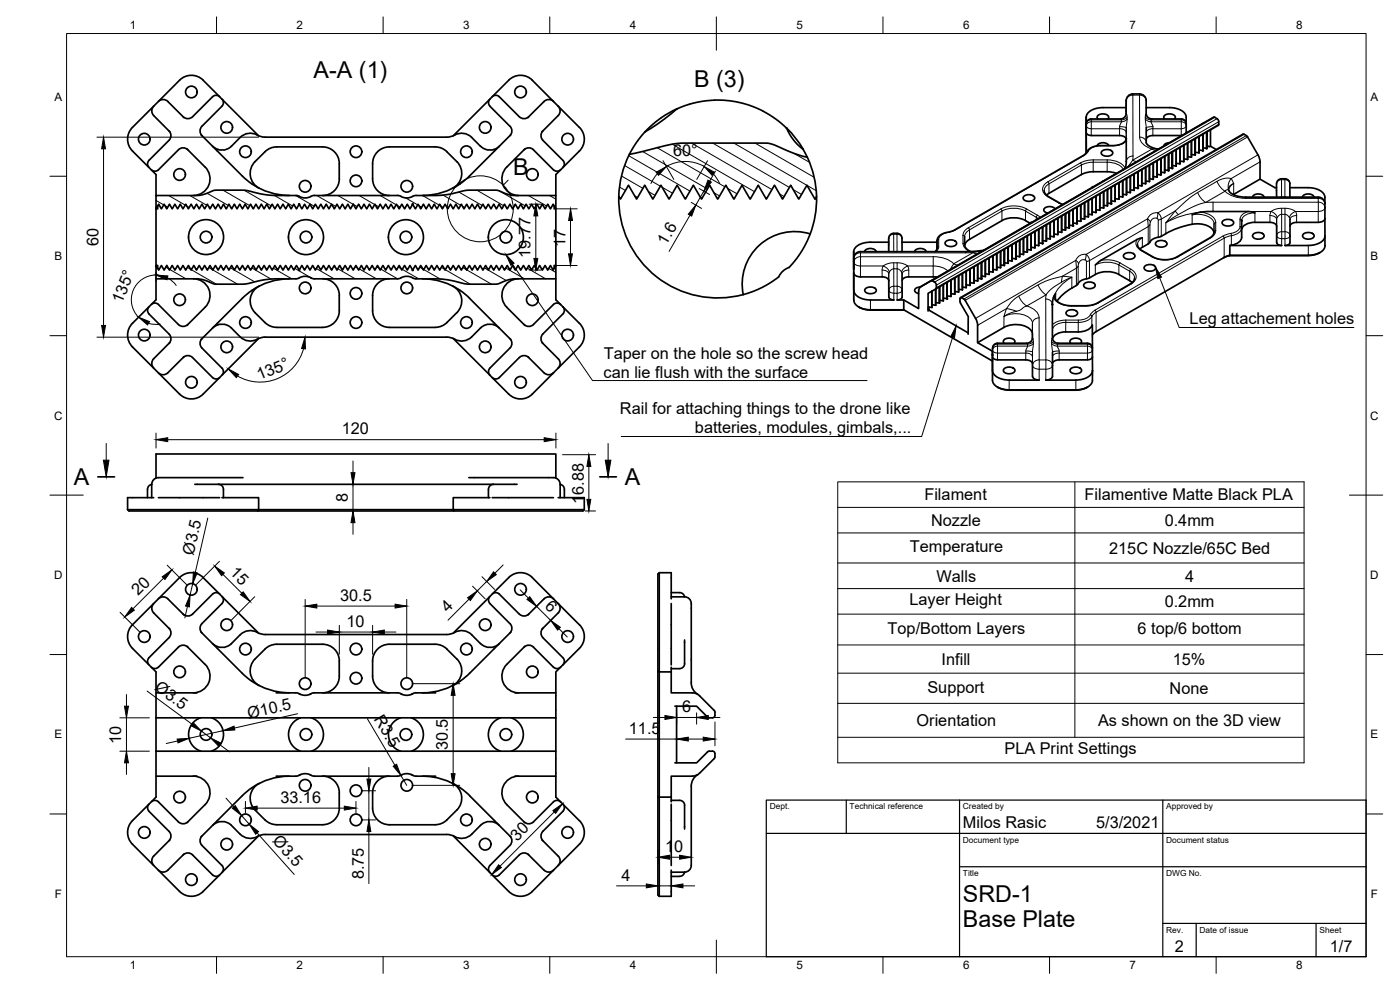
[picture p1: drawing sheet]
<svg xmlns="http://www.w3.org/2000/svg" width="420mm" height="297mm" viewBox="0 0 420 297" stroke-linecap="round" stroke-linejoin="round" font-family="sans-serif">
<defs><g id="words">
<g font-size="7">
<text x="94.1" y="23.3">A-A (1)</text>
<text x="208.3" y="26">B (3)</text>
<text x="154" y="52.5">B</text>
<text x="22.2" y="145.6">A</text>
<text x="187.5" y="145.6">A</text>
<text x="289" y="270.6">SRD-1</text>
<text x="289" y="278.1">Base Plate</text>
</g>
<g font-size="4.9">
<text x="202" y="46.9">60°</text>
<text x="29.5" y="73.9" transform="rotate(-90 29.5 73.9)">60</text>
<text x="159.3" y="77.4" transform="rotate(-90 159.3 77.4)">19.77</text>
<text x="169.7" y="74" transform="rotate(-90 169.7 74)">17</text>
<text x="199.9" y="73.8" transform="rotate(-60 199.9 73.8)">1.6</text>
<text x="36.6" y="91.3" transform="rotate(-68 36.6 91.3)">135°</text>
<text x="357" y="97.2">Leg attachement holes</text>
<text x="181.2" y="107.6">Taper on the hole so the screw head</text>
<text x="181.1" y="113.5">can lie flush with the surface</text>
<text x="77.9" y="114.2" transform="rotate(-22 77.9 114.2)">135°</text>
<text x="186.1" y="124.1">Rail for attaching things to the drone like</text>
<text x="102.6" y="130.4">120</text>
<text x="208.6" y="129.9">batteries, modules, gimbals,...</text>
<text x="104.4" y="150.7" transform="rotate(-90 104.4 150.7)">8</text>
<text x="175.2" y="151.2" transform="rotate(-90 175.2 151.2)">16.88</text>
<text x="277.4" y="150.1">Filament</text>
<text x="325.5" y="150.1">Filamentive Matte Black PLA</text>
<text x="279.4" y="157.8">Nozzle</text>
<text x="349.5" y="157.8">0.4mm</text>
<text x="58.1" y="166.7" transform="rotate(-77 58.1 166.7)">Ø3.5</text>
<text x="273" y="165.7">Temperature</text>
<text x="332.9" y="166.2">215C Nozzle/65C Bed</text>
<text x="68.8" y="172" transform="rotate(45 68.8 172)">15</text>
<text x="41.5" y="178.8" transform="rotate(-45 41.5 178.8)">20</text>
<text x="281.1" y="174.5">Walls</text>
<text x="355.7" y="174.5">4</text>
<text x="102.1" y="180.3">30.5</text>
<text x="134.4" y="184" transform="rotate(-45 134.4 184)">4</text>
<text x="163.3" y="182" transform="rotate(45 163.3 182)">6</text>
<text x="273" y="181.7">Layer Height</text>
<text x="349.5" y="182.1">0.2mm</text>
<text x="103.9" y="188.1">10</text>
<text x="266.4" y="190.1">Top/Bottom Layers</text>
<text x="341.4" y="190.2">6 top/6 bottom</text>
<text x="282.6" y="199.5">Infill</text>
<text x="352" y="199.5">15%</text>
<text x="46.2" y="206.8" transform="rotate(36 46.2 206.8)">Ø3.5</text>
<text x="278.3" y="207.8">Support</text>
<text x="351" y="208.2">None</text>
<text x="74.7" y="215.8" transform="rotate(-13 74.7 215.8)">Ø10.5</text>
<text x="112.1" y="215.8" transform="rotate(59 112.1 215.8)">R3.5</text>
<text x="204.7" y="213.7">6</text>
<text x="188.7" y="220.2">11.5</text>
<text x="275.1" y="217.9">Orientation</text>
<text x="329.5" y="217.9">As shown on the 3D view</text>
<text x="36.4" y="223.3" transform="rotate(-90 36.4 223.3)">10</text>
<text x="134.4" y="225.1" transform="rotate(-90 134.4 225.1)">30.5</text>
<text x="301.5" y="226.3">PLA Print Settings</text>
<text x="84.1" y="240.9">33.16</text>
<text x="289" y="248.5">Milos Rasic</text>
<text x="329" y="248.5">5/3/2021</text>
<text x="81.6" y="252.4" transform="rotate(48 81.6 252.4)">Ø3.5</text>
<text x="155.2" y="252.6" transform="rotate(-45 155.2 252.6)">30</text>
<text x="199.6" y="255.6">10</text>
<text x="109.2" y="263.8" transform="rotate(-90 109.2 263.8)">8.75</text>
<text x="186.5" y="264.3">4</text>
<text x="352.6" y="285.7">2</text>
<text x="399.1" y="285.7">1/7</text>
</g>
<g font-size="3.5">
<text x="39" y="8.8">1</text>
<text x="89" y="8.8">2</text>
<text x="139" y="8.8">3</text>
<text x="189" y="8.8">4</text>
<text x="239" y="8.8">5</text>
<text x="289" y="8.8">6</text>
<text x="339" y="8.8">7</text>
<text x="389" y="8.8">8</text>
<text x="16.3" y="30.2">A</text>
<text x="411.3" y="30.2">A</text>
<text x="16.3" y="78">B</text>
<text x="411.3" y="78">B</text>
<text x="16.2" y="125.9">C</text>
<text x="411.2" y="125.9">C</text>
<text x="16.2" y="173.7">D</text>
<text x="411.2" y="173.7">D</text>
<text x="16.3" y="221.6">E</text>
<text x="411.3" y="221.6">E</text>
<text x="16.4" y="269.4">F</text>
<text x="411.4" y="269.4">F</text>
<text x="39" y="290.8">1</text>
<text x="89" y="290.8">2</text>
<text x="139" y="290.8">3</text>
<text x="189" y="290.8">4</text>
<text x="239" y="290.8">5</text>
<text x="289" y="290.8">6</text>
<text x="339" y="290.8">7</text>
<text x="389" y="290.8">8</text>
</g>
<g font-size="2.5">
<text x="231" y="242.9">Dept.</text>
<text x="255" y="242.9">Technical reference</text>
<text x="289" y="242.9">Created by</text>
<text x="350" y="242.9">Approved by</text>
<text x="289" y="252.8">Document type</text>
<text x="350" y="252.8">Document status</text>
<text x="289" y="262.9">Title</text>
<text x="350" y="262.9">DWG No.</text>
<text x="350" y="279.9">Rev.</text>
<text x="360" y="279.9">Date of issue</text>
<text x="396" y="279.9">Sheet</text>
</g>
</g></defs>
<!-- layer: Visible -->
<g fill="none" stroke="#000" stroke-width=".51">
<path d="M39.8 38.2a5 5 0 0 0 0 7.1l7 7.1v6.3M46.1 31.9a2 2 0 0 0 0 2.8l4.8 4.8M47.5 30.4a2 2 0 0 1 2.9 0l4.8 4.9M50.7 39.3a2 2 0 0 1 0 2.8l-6 6a1.5 1.5 0 0 0 0 2.1M61 24.1l16.6 16.7M61 24.1a5 5 0 0 0-7.1 0l-14.1 14.1M65.9 29a1.5 1.5 0 0 0-2.1 0l-6 6a2 2 0 0 1-2.8 0M66.6 31.9l-6 6a2 2 0 0 0 0 2.8M66.6 29.7a1.49 1.49 0 0 1 0 2.1M147 31.9l6 6M147 29.7a1.49 1.49 0 0 0 0 2.1M147.7 29a1.48 1.48 0 0 1 2.1 0l6.1 6a2 2 0 0 0 2.8 0"/>
<path d="M153 37.9a2 2 0 0 1 0 2.8M162.9 39.3a2 2 0 0 0 0 2.8M166.1 30.4l-6.3-6.3a5 5 0 0 0-7.1 0l-16.7 16.7M166.1 30.4l7.8 7.8M166.1 30.4a2 2 0 0 0-2.8 0l-4.9 4.9M167.5 31.9a2 2 0 0 1 0 2.8l-4.8 4.8M173.9 38.2a5 5 0 0 1 0 7.1l-7.1 7.1v6.3M203.1 32.7l-2.7 1.4-2.6 1.7-3.4 2.9-3.3 3.9-2.2 3.7 11.8-2.8 3.6-.5 25.7-.1 2 .5 6.1 2.5 4.2 1.3M214.4 30.1l-5.3 .6-2.7 .7-3.2 1.3a60.8 60.8 0 0 1-9.7 6.9M214.4 30a29.7 29.7 0 0 1 14.6 3.3M228.9 33.3l4 2.5 3.1 2.6a17.4 17.4 0 0 0 5 6.4l1.3 2.4M236.1 38.4l2.4 2.7 2.5 3.7"/>
<path d="M326 35.2v10.7M326 35.2v4M326 39.8l.3 .5 1.2 .4h8.5a1.98 1.98 0 0 1 2 1M327.5 35.7a1.49 1.49 0 0 0-1.5 1.5M329.5 35.7a.88 .88 0 0 1-.1-1 .88 .88 0 0 1 .9-.4 1.62 1.62 0 0 1 2.4 1.1l-.2 .3M331 32.3h7M331 32.3a5.3 5.3 0 0 0-4.9 2.3l-.1 .6M338 34.3v-4.1a2 2 0 0 1 2-2 3.6 3.6 0 0 1 3.4 .6l.5 .8 .1 4.7 .8 1.1 .9 .3h8.8M338 34.1l-.5 1-1 .6h-9M344 32.3h7a5.3 5.3 0 0 1 4.9 2.3l.1 2.4M344 38.4l.1 4.7 1.6 1.1 2 .5M349.5 35.7a.88 .88 0 0 1-.1-1 .88 .88 0 0 1 .9-.4 1.62 1.62 0 0 1 2.4 1.1l-.2 .3"/>
<path d="M354.5 35.7a1.63 1.63 0 0 1 1.5 2.1v2M356 37.8h.1M356 39.8h.1M362.1 39.6v4.9l.1-4.9M363.3 39v4.9M365.2 35.6l-1-.4-87.9 50.8-.6 .9v5.7l-4.5-2.6M365.2 35.6l.6 .9M365.8 36.5l-.2 1.1-84.7 49.1M56.1 44.7l5.5 5.4M56.4 44.9a2 2 0 0 0-2.9 0l-6 6.1a1.5 1.5 0 0 1-2.1-.1M60.4 40.5l12.3 12.3a20.1 20.1 0 0 0 14.2 5.8M61.6 50.1a5 5 0 0 1 1.1 5.5 5 5 0 0 1-4.7 3.1"/>
<path d="M63.8 43.9a4 4 0 0 0 5.6 0l2.7-2.7a4.7 4.7 0 0 1 6-.3l1.5 .3h54.4l1.5-.3a4.7 4.7 0 0 1 6 .3 8.2 8.2 0 0 0 4.8 3.8 4 4 0 0 0 3.6-1.1M88.8 58.7l-7.8-.1-8.1-1.5h-8.4l-3.2 1.2-2 .4h-12.5v4l.8-1.4 .8 1.4 .9-1.4 .7 1.4 .9-1.4 .8 1.4 .8-1.4 .8 1.4 .8-1.4 .8 1.4 .8-1.4 .8 1.4 .9-1.4 .8 1.4 .8-1.4 .8 1.4 .8-1.4 .8 1.4 .8-1.4 .8 1.4 .8-1.4 .8 1.4 .9-1.4 .8 1.4 .8-1.4 .8 1.4 .8-1.4 .8 1.4 .8-1.4 .8 1.4 .8-1.4 .8 1.4 .9-1.4 .8 1.4 .8-1.4 .8 1.4 .8-1.4 .8 1.4 .8-1.4 .8 1.4 .9-1.4 .8 1.4 .8-1.4 .8 1.4 .8-1.4 .8 1.4 .8-1.4 .8 1.4 .9-1.4 .8 1.4 .8-1.4 .8 1.4 .8-1.4 .8 1.4 .8-1.4 .8 1.4 .8-1.4 .8 1.4 .8-1.4 .9 1.4 .8-1.4 .8 1.4 .8-1.4 .8 1.4 .8-1.4 .8 1.4 .8-1.4 .8 1.4 .9-1.4 .8 1.4 .8-1.4 .8 1.4 .8-1.4 .8 1.4 .8-1.4 .8 1.4 .8-1.4 .8 1.4 .9-1.4 .8 1.4 .8-1.4 .8 1.4 .8-1.4 .8 1.4 .8-1.4 .8 1.4 .8-1.4 .9 1.4 .8-1.4 .8 1.4 .8-1.4 .8 1.4 .8-1.4 .8 1.4 .8-1.4 .9 1.4 .8-1.4 .8 1.4 .8-1.4 .8 1.4 .8-1.4 .8 1.4 .8-1.4 .8 1.4 .9-1.4 .8 1.4 .8-1.4 .8 1.4 .8-1.4 .8 1.4 .8-1.4 .8 1.4 .9-1.4 .7 1.4 .9-1.4 .8 1.4 .8-1.4 .8 1.4 .8-1.4 .8 1.4 .8-1.4 .8 1.4 .9-1.4 .7 1.4 .9-1.4 .8 1.4 .8-1.4 .8 1.4 .8-1.4 .8 1.4 .8-1.4 .8 1.4 .9-1.4 .7 1.4 .9-1.4 .8 1.4 .8-1.4 .8 1.4 .8-1.4 .8 1.4 .8-1.4 .8 1.4 .9-1.4 .8 1.4 .8-1.4 .8 1.4 .8-1.4 .8 1.4v-4h-12.5l-2.3-.5-2.8-1.1h-8.5l-7.9 1.5-8.5 .1a4.3 4.3 0 0 1-4.7 0h-25.3M94.4 58.6l-.3 .1a4.6 4.6 0 0 1-5 0l-.3-.1M96.8 44.1l-14.9 .1-2 1-3.4 3.3a5 5 0 0 0 1.3 8M96.8 44.1a5 5 0 0 1 5 5v4.6a5 5 0 0 1-5 5M135.8 56.5a5 5 0 0 0 1.3-8l-3.4-3.3-2-1-14.9-.1a5 5 0 0 0-5 5v4.6a5 5 0 0 0 5 5M153.3 40.5l-12.4 12.3a19.8 19.8 0 0 1-14.1 5.9M157.3 44.9a2 2 0 0 1 2.8 0l6 6.1a1.53 1.53 0 0 0 2.1-.1M157.5 44.7l-5.4 5.4a5 5 0 0 0-1.1 5.5 5 5 0 0 0 4.6 3.1M162.9 42.1l6 6a1.49 1.49 0 0 1 0 2.1M185.7 58.9l.5 .8 2.4-4.1 2.5 4.1 2.4-4.1 2.5 4.1 2.4-4.1 2.4 4.1 2.4-4.1 2.5 4.1 2.4-4.1 2.5 4.1 2.4-4.1 2.4 4.1 2.4-4.1 2.5 4.1 2.4-4.1 2.5 4.1 2.4-4.1 2.4 4.1 2.4-4.1 2.5 4.1 2.4-4.1 2.5 4.1 2.4-4.1 2.4 4.1 .4-.7M185.7 58.9a29.7 29.7 0 0 0 37.4 29.5"/>
<path d="M188.9 46.3a29.7 29.7 0 0 0-3.2 12.6M242.3 47.2a29.7 29.7 0 0 1 .9 23M307.2 59a2.28 2.28 0 0 1 3.3 .3 1.5 1.5 0 0 1-2 1.1 1.05 1.05 0 0 1-1.1-.3 1.05 1.05 0 0 1-.2-1.1zM313.4 57.2l.1 .6 .7 .9 4.8 2.6M327.8 59.5v4.9M328.9 58.9v4.9M328.9 58.9v4.8M330.1 58.2v4.9l-1.2-.2M330.7 45.4a2.28 2.28 0 0 1 3.2 .3 1.5 1.5 0 0 1-1.9 1.2 1.05 1.05 0 0 1-1.2-.3 1.05 1.05 0 0 1-.1-1.2zM331.2 57.5v4.9l-1.1-.1M332.4 56.9v4.9l-1.2-.2M332.7 43.7a2.16 2.16 0 0 0-3.4 0"/>
<path d="M333.5 56.2v4.9l-1.1-.2M334.6 55.5v4.9M334.7 55.5v4.9l-1.2-.1M335.1 52l-2.8-.5-4.9 .1-1.8 .3-11.5 6.6M335.8 54.9v4.9M335.8 54.9v4.9l-1.1-.2M336.9 54.2l.1 4.9-1.2-.2M338 48.5v-6.9l-.5 1-1.5 .8-1.7 .3h-4.7l-1.9 .5-1 .7-.7 1-.9 .7-38.8 22.5-3.9 1.3-.8 .7-.4 .8v2.7M338 48.5l-.4 2.1M338 48.4v.1M338.1 53.6v4.8l-1.1-.1M339.2 56.9l1.2 .2v-4.9v4.9"/>
<path d="M339.2 52.9v4.9l-1.1-.2M340.4 56.3l1.1 .2M341.5 51.6v4.9v-4.9M342.7 50.9v4.9M342.7 50.9v4.9l-1.2-.2M343.8 50.2v4.9M343.8 50.2v4.9l-1.1-.1M345 49.6v4.9l-1.2-.2M346 40.7h-.6a1.57 1.57 0 0 0-1.4 1M346.1 48.9v4.9l-1.1-.2M347.3 52.3l1.1 .2v-4.9v4.9M347.3 48.2v4.9l-1.2-.1"/>
<path d="M349.5 46.9v4.9l-1.1-.2M349.5 51l1.2 .1M349.5 46.9v4.9M350.7 50.3l1.1 .2M350.7 46.3v4.8v-4.8M351 42.8l-.6 .1a1.26 1.26 0 0 0-1.1 .9M351.8 45.6v4.9l.1-4.9M353 44.9v4.9l-1.2-.2M354.1 44.3v4.9l-1.1-.2M354.7 40.6l-8.7 .1M355.3 43.6v4.9l-1.2-.2M356.4 43v4.8"/>
<path d="M356.4 47l1.2 .2M356.4 42.9v4.9l-1.1-.1M357.6 46.3l1.1 .2M357.6 42.3v4.9M357.6 42.3l-.1 4.9M358.7 46.5v-4.9v4.9M358.7 45.7l1.2 .1M359.9 45.8v-4.8v4.9M359.9 45l1.1 .2M361 44.4l1.1 .1M361 40.3v4.9v-4.9M362.2 43.7l.7 .4 .4-.2 1.7 1"/>
<path d="M368.8 57.1l.4 .6 1 .7 2.9 .7h22.5a1.96 1.96 0 0 1 2 2v4.5M373 40.3l-84.8 49M373 40.3l1.1 .4M374 40.7l.4 .4M374.4 41.1l3.1 5.4 .5 1.2 .1 6M375.9 59.1a2.08 2.08 0 0 1 3.5 0M383.1 56.3h-.5l-4.5-2.6-8 4.7M387.1 55.1v4M387.1 55.1a2.1 2.1 0 0 0-1.6-1.6 2.1 2.1 0 0 0-2.1 .8l-.3 .8v4M387.1 56.3h5.5a5.3 5.3 0 0 1 4.9 2.3l.1 2.3M390.9 59.1a2.08 2.08 0 0 1 3.5 0M47.3 61.8v.9h-.5v17h.5v.8"/>
<path d="M166.3 61.8v.9h.5v17h-.5v.8M243.1 70.2l-2.1 4.4-2.7 4a7.6 7.6 0 0 1-3.1 2.5l-.5 .4a8.7 8.7 0 0 1-3.1 3.1l-3.9 2.1-4.6 1.7M243.2 70.2a15.8 15.8 0 0 0-20.1 18.2M256.2 75.6v14.5a3.4 3.4 0 0 0 3.1 2.6l2 .2h9.9M256.2 75.6v5.2M259.5 75.5a2.08 2.08 0 0 1 3.5 0M266.7 72.7h-5.5a5.3 5.3 0 0 0-4.9 2.3l-.1 .6M266.7 75.5v-4a2.05 2.05 0 0 1 2-1.6 2.05 2.05 0 0 1 2 1.6v4M270.7 72.7h10.5M274.5 75.5a2.08 2.08 0 0 1 3.5 0M281.2 74.5l-.6 1M283.8 72.5a2.28 2.28 0 0 1 3.3 .3 1.5 1.5 0 0 1-2 1.2 1.05 1.05 0 0 1-1.1-.3 1.05 1.05 0 0 1-.2-1.2z"/>
<path d="M289.5 71l.1 3 .7 .8 1 .7M293.4 79.4v4.9M293.4 79.4v4.9l-1.1-.2M294.6 78.7v4.9v-4.9M295.2 75.1l-5 .4h-32a2 2 0 0 0-2 2M295.7 78.1v4.9l-1.1-.2M296.8 77.4v4.9M296.9 77.4v4.9l-1.2-.2M298 76.8v4.8l-1.1-.1M299.1 76.1v4.9l-1.1-.2M300.3 79.5l1.1 .2v-4.9v4.9M300.3 75.4v4.9l-1.2-.2"/>
<path d="M300.3 75.4v4.9M301.4 78.8l1.2 .2M302.6 79v-4.9v4.9M303.7 77.5l1.2 .2M303.7 73.4v4.9l-1.1-.1M304.9 72.8v4.9v-4.9M306 72.1v4.9l-1.1-.2M306 76.2l1.2 .1M307.2 71.4l-.1 5M308.3 70.8v4.9l-1.1-.2M309.2 67a8 8 0 0 0-8.5-.8l-9.7 5.6-1.2 1-.3 .8M309.4 70.1v4.9"/>
<path d="M309.5 74.2l1.1 .1v-4.8v4.9M309.5 70.1v4.9l-1.2-.1M311.7 68.8v4.9l-1.1-.2M311.7 72.9l1.2 .1M312.9 68.1v4.9M314 67.5v4.9M314 67.5v4.9l-1.1-.2M315.2 66.8v4.9l-1.2-.2M316.3 66.2v4.8l-1.1-.1M316.7 62.7a2.21 2.21 0 0 0-3.4 .2l.4 .7 .8 .3M317.5 65.5v4.9l-1.2-.2M318.6 64.8v4.9"/>
<path d="M318.6 68.9l1.2 .2M318.6 64.8v4.9l-1.1-.2M319.7 69.1l.1-4.9v4.9M319.8 68.2l1.1 .2v-4.9v4.9M320.9 67.5l1.2 .2M322.1 66.9l1.1 .2M322.1 62.8v4.9v-4.8M323.2 62.2v4.9v-4.9M324.4 61.5v4.9l-1.2-.2M325.5 60.8v4.9l-1.1-.1M326.6 60.2v4.9M326.6 64.2l1.2 .2"/>
<path d="M326.6 60.2v4.9l-1.1-.2M327.8 63.6l1.1 .1M337.3 76.3a2.28 2.28 0 0 1 3.3 .3 1.5 1.5 0 0 1-2 1.2 1.05 1.05 0 0 1-1.1-.3 1.05 1.05 0 0 1-.2-1.2zM342.8 71.3l-1.5 .5-11 6.4-1.6 1.3M343.5 79.9a2.28 2.28 0 0 1 3.3 .3 1.5 1.5 0 0 1-2 1.2 1.05 1.05 0 0 1-1.1-.3 1.05 1.05 0 0 1-.2-1.2zM346.9 72.7a2.28 2.28 0 0 1 3.3 .3 1.5 1.5 0 0 1-2 1.1 1.05 1.05 0 0 1-1.1-.2 1.05 1.05 0 0 1-.2-1.2zM364.4 69.8a4.8 4.8 0 0 0-5.3-2.6 26.7 26.7 0 0 0-11.2 3.9 4.1 4.1 0 0 0-3.3 2.1l-2.5 1.5M364.4 69.6l-.5 1.1-.8 .7-9.9 5.7-2.4 .8h-2.3l-2-.5-4.2-2.5-.7-.8-.2-.7M366.9 66.4a2.28 2.28 0 0 1 3.3 .3 1.5 1.5 0 0 1-2 1.1 1.05 1.05 0 0 1-1.1-.3 1.05 1.05 0 0 1-.2-1.1zM369 76.7l-1.8 .6M369.1 76.6l-.1 .1M369.1 73.7v2.9"/>
<path d="M369.1 76.6l-1.7 .6-38.4 22.3-1.2 1M372.6 68.9a3.5 3.5 0 0 1 4-2.2h4.5a1.88 1.88 0 0 1 2 1.2v4.9l.7 .7 .9 .1-15.6 .1M372.6 66.2v5a3.4 3.4 0 0 1-3.4 2.4l-.1 .1M376.1 70.3a2.28 2.28 0 0 1 3.3 .3 1.5 1.5 0 0 1-2 1.2 1.05 1.05 0 0 1-1.1-.3 1.05 1.05 0 0 1-.2-1.2zM376.6 63.9l-1.8-.4h-12l-2.7 .2-2.3 .7M387.1 70.7h.1M387.1 65.8v7l-.6 .7-.9 .1 7 .1a5.4 5.4 0 0 0 5-2.4l.1-.5M389.1 66.7l-.6 .1a1.54 1.54 0 0 0-1.4 1M391.1 70.3a2.28 2.28 0 0 1 3.3 .3 1.5 1.5 0 0 1-2 1.2 1.05 1.05 0 0 1-1.1-.3 1.05 1.05 0 0 1-.2-1.2zM395.9 75.9l-1.5 .6-1.7 .2h-23.7M396.2 75.8l-.3 .1M397.6 65.6v5.2"/>
<path d="M397.6 70.8l.1 2.9a3.4 3.4 0 0 1-3.1 2.7l-1.9 .2h-23.6M397.6 65.6a1.66 1.66 0 0 1-2 1.1h-6.5M397.6 62.3h.1M44.7 94.2l6 6a2 2 0 0 1 0 2.8M44.7 92.1a1.49 1.49 0 0 0 0 2.1M45.4 91.4a1.49 1.49 0 0 1 2.1 0l6.1 6a2.01 2.01 0 0 0 2.8 0M46.8 83.7v6.2l-7 7.1a5 5 0 0 0 0 7.1l14.1 14.1a5 5 0 0 0 7.1 0M58 83.6a5 5 0 0 1 4.7 3.1 5 5 0 0 1-1.1 5.5M61.6 92.2l-5.5 5.4M63.8 98.4a4 4 0 0 1 5.7 0l2.6 2.7a4.3 4.3 0 0 0 5.1 .7M77.8 85.8a5 5 0 0 0-1.3 8l3.4 3.3 2 1 14.9 .1M86.9 83.7a20 20 0 0 0-14.2 5.8l-12.3 12.4"/>
<path d="M88.8 83.7l-8 .1-7.9 1.5-8.4-.1-2.8-1.1-2.4-.4h-12.5v-4l.8 1.4 .8-1.4 .9 1.4 .7-1.4 .9 1.4 .8-1.4 .8 1.4 .8-1.4 .8 1.4 .8-1.4 .8 1.4 .8-1.4 .9 1.4 .8-1.4 .8 1.4 .8-1.4 .8 1.4 .8-1.4 .8 1.4 .8-1.4 .8 1.4 .8-1.4 .9 1.4 .8-1.4 .8 1.4 .8-1.4 .8 1.4 .8-1.4 .8 1.4 .8-1.4 .8 1.4 .8-1.4 .9 1.4 .8-1.4 .8 1.4 .8-1.4 .8 1.4 .8-1.4 .8 1.4 .8-1.4 .9 1.4 .8-1.4 .8 1.4 .8-1.4 .8 1.4 .8-1.4 .8 1.4 .8-1.4 .8 1.3 .9-1.3 .8 1.3 .8-1.3 .8 1.3 .8-1.3 .8 1.3 .8-1.3 .8 1.3 .8-1.3 .8 1.3 .9-1.3 .8 1.3 .8-1.3 .8 1.3 .8-1.3 .8 1.4 .8-1.4 .8 1.4 .8-1.4 .9 1.4 .8-1.4 .8 1.4 .8-1.4 .8 1.4 .8-1.4 .8 1.4 .8-1.4 .8 1.4 .8-1.4 .9 1.4 .8-1.4 .8 1.4 .8-1.4 .8 1.4 .8-1.4 .8 1.4 .8-1.4 .8 1.3 .9-1.3 .8 1.3 .8-1.3 .8 1.3 .8-1.3 .8 1.3 .8-1.3 .8 1.3 .9-1.3 .8 1.3 .8-1.3 .8 1.3 .8-1.3 .8 1.4 .8-1.4 .8 1.4 .8-1.4 .9 1.4 .8-1.4 .8 1.4 .8-1.4 .8 1.4 .8-1.4 .8 1.4 .8-1.4 .9 1.4 .7-1.4 .9 1.4 .8-1.4 .8 1.4 .8-1.4 .8 1.4 .8-1.4 .8 1.4 .8-1.4 .9 1.4 .7-1.4 .9 1.4 .8-1.4 .8 1.4 .8-1.4 .8 1.4 .8-1.4 .8 1.4 .8-1.4 .9 1.4 .7-1.4 .9 1.4 .8-1.4 .8 1.4 .8-1.4 .8 1.4 .8-1.4 .8 1.4 .8-1.4 .9 1.4 .8-1.4 .8 1.4 .8-1.4 .8 1.4 .8-1.4v4h-12.5l-1.9 .3-3.2 1.2-8.5 .1-8.1-1.6-8-.1a4.6 4.6 0 0 0-5 0l-25.3 .1M88.8 83.7l.3-.1a4.6 4.6 0 0 1 5 0l.3 .1M96.8 83.6a5 5 0 0 1 5 5M101.8 88.7v4.5M101.8 93.2a5 5 0 0 1-5 5M111.8 88.7v4.5M116.8 83.6a5 5 0 0 0-5 5M126.8 83.7a20 20 0 0 1 11.3 3.5M135.8 85.8a5 5 0 0 1 1.3 8l-3.4 3.3-2 1-14.9 .1a5 5 0 0 1-5-5M138.1 87.1l2.8 2.4M140.9 89.5l12.4 12.4M149.9 98.4a4 4 0 0 0-5.7 0l-2.7 2.7a4.2 4.2 0 0 1-5 .7"/>
<path d="M155.6 83.6a5 5 0 0 0-4.6 3.1 5 5 0 0 0 1.1 5.5l5.4 5.4M166.8 83.7v6.2l7.1 7.1a5 5 0 0 1 0 7.1l-14.1 14.1a5 5 0 0 1-7.1 0l-5.7-5.6M168.2 91.4a1.5 1.5 0 0 0-2.1 0l-6 6a2 2 0 0 1-2.8 0M168.9 94.2l-6 6M168.9 92.1a1.49 1.49 0 0 1 0 2.1M257.7 92.1l.3 .2M258 92.3l2.7 .7 10.7 .1M259.7 86.7a2.28 2.28 0 0 1 3.3 .3 1.5 1.5 0 0 1-2 1.1 1.05 1.05 0 0 1-1.1-.3 1.05 1.05 0 0 1-.2-1.1zM264.7 83.1h-6.5a1.89 1.89 0 0 1-2-1.2v5.2a3.4 3.4 0 0 0 3.1 2.7l2 .2h6.9M264.7 83.1a1.88 1.88 0 0 1 2 1.1M266.7 84.2v4.9M266.8 89.1l.6 .7 .9 .2"/>
<path d="M269.2 90h2v2.9M270.7 82.2v4.9M270.7 87.1h.1M270.7 87.1v2.3l-.6 .4-.8 .2M271.2 92.9l26.6 15.4M276.2 86.1l-.5 .1a.98 .98 0 0 0-1.2 .9 .98 .98 0 0 0 1.2 1M278.5 92.5l.4 .2-.4 .2 12.1 7M279.5 84.2l1.2 .6 .3 .8M279.7 87.4v4.9M279.7 87.4v4.9l-1.2-.2M280.8 86.7v4.9l-1.1-.2M280.8 90.8l1.2 .1"/>
<path d="M280.9 86.7l-2.4 1.3v5.3M281 85.6v.7M281 86.3l-.1 .4M281.3 83.2l-9.2-.1a1.54 1.54 0 0 0-1.4 1M282 90.9v-4.9l-.1 4.9M283.1 85.4v4.9l-1.1-.2M283.1 89.4l1.1 .2M284.2 88.8l1.2 .1v-4.8v4.8M284.2 84.7v4.9l.1-4.9M286.6 83.4v4.9l-1.2-.2M287.7 82.7v4.9M287.7 82.7v4.9l-1.1-.2"/>
<path d="M288.8 82.1v4.9M288.8 82.1v4.8l-1.1-.1M290 85.5l1.1 .1M290 81.4v4.9l-1.2-.2M291.1 85.6v-4.9v4.9M291.1 84.8l1.2 .1v-4.8l-.1 4.9M293.4 97.6v5.2l4.4 2.6v2.9M293.4 97.6l-.4-1.7-3.4-5.9-1-.6h-.4v1.4l2.4 4.2v5.3M293.4 83.5l1.2 .1M315.8 91.3v10.2l.5 .9 1.1 .6h9a1.49 1.49 0 0 1 1.5 1.5M315.8 91.3v.1M316.8 88.2l-.6 1-.4 2.1"/>
<path d="M320.1 93.5a2.28 2.28 0 0 1 3.3 .3 1.5 1.5 0 0 1-2 1.1 1.05 1.05 0 0 1-1.1-.3 1.05 1.05 0 0 1-.2-1.1zM323 85.6a15.4 15.4 0 0 0-5.8 4.7M325.4 85.2a2.28 2.28 0 0 1 3.3 .3 1.5 1.5 0 0 1-2 1.1 1.05 1.05 0 0 1-1.1-.3 1.05 1.05 0 0 1-.2-1.1zM327.8 97.5l.1 6.8M327.8 97.5a4.1 4.1 0 0 1-4.2 2.1 12.6 12.6 0 0 0-6.1 .4 2.5 2.5 0 0 0-1.6 1.6M335.8 82.4l4 2.4M335.8 82.3a8.4 8.4 0 0 0-9.1 1.2 4.5 4.5 0 0 0-3.6 2.1M340.5 83.4l-.3 1-.9 .7-9.9 5.8-1.5 .6-1.9 .2-6.1-.1-2.4-1-.6-.6-.3-.9M46.1 107.6a2 2 0 0 0 0 2.8M50.9 102.8l-4.8 4.8M55 107.3a1.98 1.98 0 0 1 2.8 0l6 6a1.49 1.49 0 0 0 2.1 0M55.2 107l-4.8 4.9a2 2 0 0 1-2.9 0"/>
<path d="M60.6 101.6a2.01 2.01 0 0 0 0 2.8l6 6a1.49 1.49 0 0 1 0 2.2M77.6 101.6l-16.6 16.6M136 101.6l11 11M136.5 101.8l-2-.6-54.9-.1-1.5 .3-.9 .4M153 104.4l-6 6a1.49 1.49 0 0 0 0 2.2M153 101.6a2 2 0 0 1 0 2.8M158.4 107l4.9 4.9a2 2 0 0 0 2.8 0M158.7 107.3a2 2 0 0 0-2.8 0l-6.1 6a1.5 1.5 0 0 1-2.1 0M162.7 102.8l4.8 4.8M162.9 100.2a2 2 0 0 0 0 2.8M167.5 107.6a2 2 0 0 1 0 2.8M297.8 108.3l.1 5.8a3.4 3.4 0 0 0 3 2.6l2 .3h20a5.3 5.3 0 0 0 4.9-2.3l.1-3.5"/>
<path d="M297.9 107.1v4a3.4 3.4 0 0 0 3 2.7l2 .2 9 .1a1.93 1.93 0 0 1-2-1.2M297.9 104.5v2M297.9 107.1l.6 .7 .9 .2h8.4a1.88 1.88 0 0 1 2.1 1.1v3.8M299.3 116.1l1.8 .8 1.8 .2h20l1.7-.2 1.5-.6M301.3 110.7a2.28 2.28 0 0 1 3.3 .3 1.5 1.5 0 0 1-2 1.1 1.05 1.05 0 0 1-1.1-.3 1.05 1.05 0 0 1-.2-1.1zM301.3 103a.88 .88 0 0 1 0-1 .88 .88 0 0 1 .8-.5 1.62 1.62 0 0 1 2.4 1.2l-.1 .3M309.8 101.6a3.3 3.3 0 0 0-3-4 7.9 7.9 0 0 0-5.5 .6l-7.9 4.6M309.9 101.4l-.4 1-1.1 .6h-9a1.49 1.49 0 0 0-1.5 1.5M315.9 109.6h.1M315.9 105.7v7.2a1.69 1.69 0 0 1-2 1.2l9-.1a5.3 5.3 0 0 0 4.9-2.3l.1-.6M321.3 110.7a2.28 2.28 0 0 1 3.3 .3 1.5 1.5 0 0 1-2 1.1 1.05 1.05 0 0 1-1.1-.3 1.05 1.05 0 0 1-.2-1.1zM321.3 103a.88 .88 0 0 1 0-1 .88 .88 0 0 1 .8-.5 1.62 1.62 0 0 1 2.4 1.2l-.1 .3"/>
<path d="M326.4 116.1l-.3 .2M327.9 104.5v6.7M327.9 107.1l-.7 .7-.8 .2h-9.1a1.57 1.57 0 0 0-1.4 1M327.9 105.1h.1M38.3 152.9l.4 .4h38.7M38.3 152.9h39.3l-.2 .4M45.5 145.3v4M45.5 145.3a1.49 1.49 0 0 0-1.2 1.5v2.5M46.1 149.3h-7.8v3.6M46.8 143.5v-7.3h120v7.3M47.5 149.3h18.4M58.5 145.3h7.1"/>
<path d="M59.2 145.3h.1M65.6 145.3h82.5M65.6 145.3a1.49 1.49 0 0 1 1.5 1.5v2.5M66.6 149.3h11v3.6h58.4l.2 .4M72.9 143.3h-24a2.52 2.52 0 0 0-3.3 1.5v.5M140.7 143.3h25.4a2 2 0 0 1 2 2M147 149.3h-11v3.6h39.3M147.7 149.3h18.4M148.1 145.3h7.1M148.1 145.3a1.49 1.49 0 0 0-1.5 1.5v2.5M154.5 145.3h.1M167.5 149.3h7.8v3.6"/>
<path d="M168.1 145.3v4M168.1 145.3a1.49 1.49 0 0 1 1.3 1.5v2.5M175.3 152.9l-.4 .4h-97.5M47.5 179.7a2 2 0 0 1 2.9 0l4.8 4.8M61 173.3l16.6 16.7M61 173.3a5 5 0 0 0-7.1 0l-14.1 14.2M65.9 178.2a1.5 1.5 0 0 0-2.1 .1l-6 5.9a2 2 0 0 1-2.8 0M66.6 179a1.49 1.49 0 0 1 0 2.1M147 179a1.49 1.49 0 0 0 0 2.1M147.7 178.2a1.48 1.48 0 0 1 2.1 .1l6.1 5.9a2 2 0 0 0 2.8 0M166.1 179.7l-6.3-6.4a5 5 0 0 0-7.1 0l-16.7 16.7M166.1 179.7l7.8 7.8"/>
<path d="M166.1 179.7a2 2 0 0 0-2.8 0l-4.9 4.8M197.8 171.8v29.8l-.4-.2M201.4 179.7v-7.9h-3.6l-.4 .4v96.3l.4 .4M201.4 177.8h2.6M201.4 179.1h4M204 177.8a1.49 1.49 0 0 1 1.4 1.3M205.5 179.1a2 2 0 0 1 2 2M39.8 187.4a5 5 0 0 0 0 7.1l7 7.1v13.8M46.1 181.1a2 2 0 0 0 0 2.8l4.8 4.9M50.7 188.5a2 2 0 0 1 0 2.8l-6 6a1.5 1.5 0 0 0 0 2.1M56.1 193.9l5.5 5.5M56.4 194.2a2 2 0 0 0-2.9 0l-6 6a1.5 1.5 0 0 1-2.1 0"/>
<path d="M60.4 189.7l12.3 12.3a20.1 20.1 0 0 0 14.2 5.9M61.6 199.3a5 5 0 0 1 1.1 5.5 5 5 0 0 1-4.7 3.1M63.8 193.1a4 4 0 0 0 5.6 0l2.7-2.7a4.7 4.7 0 0 1 6-.3l1.5 .3h54.4l1.5-.3a4.7 4.7 0 0 1 6 .3l2.7 2.7M66.6 181.1l-6 6a2 2 0 0 0 0 2.8M96.8 193.3l-14.9 .1-2 1-3.4 3.3a5 5 0 0 0 1.3 8M96.8 193.3a5 5 0 0 1 5 5v4.6a5 5 0 0 1-5 5M144.2 193.1a4 4 0 0 0 5.7 0M147 181.1l6 6M153 187.1a2 2 0 0 1 0 2.8M153.3 189.7l-12.4 12.3M157.3 194.2a2 2 0 0 1 2.8 0l6 6a1.53 1.53 0 0 0 2.1 0M157.5 193.9l-5.4 5.4a5 5 0 0 0-1.1 5.5 5 5 0 0 0 4.6 3.1"/>
<path d="M162.9 191.3l6 6a1.49 1.49 0 0 1 0 2.1M162.9 188.5a2 2 0 0 0 0 2.8M167.5 181.1a2 2 0 0 1 0 2.8l-4.8 4.9M173.9 187.4a5 5 0 0 1 0 7.1l-5.7 5.7M201.4 181.1v18.4M205.4 192v6.4a1.65 1.65 0 0 1-1.4 2.2M205.5 192.7h-.1M207.5 181.1v20.8a8 8 0 0 0 1 5.7l.9 .7M46.8 215.4v10M46.8 207.9h12.3M46.8 215.4h120M60.2 215.4a5.3 5.3 0 0 0-3.6 5 5.3 5.3 0 0 0 3.6 5"/>
<path d="M63.4 215.4a5.3 5.3 0 0 1 3.7 5 5.3 5.3 0 0 1-3.7 5M82.9 207.9h5.9M88.8 207.9l1.1 .3a3.9 3.9 0 0 0 3.1 .2l1.4-.5M90.2 215.4a5.3 5.3 0 0 0-3.6 5 5.3 5.3 0 0 0 3.6 5M93.4 215.4a5.3 5.3 0 0 1 3.7 5 5.3 5.3 0 0 1-3.7 5M94.3 207.9h25M119.3 207.9l1.1 .3a3.9 3.9 0 0 0 3.1 .2l.3-.2M120.2 215.4a5.3 5.3 0 0 0-3.6 5 5.3 5.3 0 0 0 3.6 5M123.4 215.4a5.3 5.3 0 0 1 3.7 5 5.3 5.3 0 0 1-3.7 5M124.8 207.9h5.9M124.9 207.9l-1.1 .2M135.8 205.7a5 5 0 0 0 1.3-8l-3.4-3.3-2-1-14.9-.1a5 5 0 0 0-5 5v4.6a5 5 0 0 0 5 5"/>
<path d="M140.9 202a19.8 19.8 0 0 1-14.1 5.9M150.2 215.4a5.2 5.2 0 0 0-3.6 5 5.2 5.2 0 0 0 3.6 5M153.4 215.4a5.3 5.3 0 0 1 3.7 5 5.3 5.3 0 0 1-3.7 5M154.5 207.9h12.3v7.5M166.8 215.4v10M168.2 200.2l-1.4 1.4v6.3M201.4 200.2v1.4h-3.6v37.6l-.4 .1M201.4 201.6v6.3h6.4l1.4 .3 5.1 4.9 .3 .6-.1 1.2-.7 .5-1.3-.1-3.4-3.4h-6.6M201.4 200.6h2.6M203.1 211.9v17M46.8 225.4v13.8l-7 7a5 5 0 0 0 0 7.1l14.1 14.2a5 5 0 0 0 7.1 0M46.8 225.4h120v7.5h-12.3"/>
<path d="M46.8 232.9h12.3M58 232.9a5 5 0 0 1 4.7 3.1 5 5 0 0 1-1.1 5.4M77.8 235a5 5 0 0 0-1.3 8l3 3M82.9 232.9h5.9M86.9 232.9a20 20 0 0 0-14.2 5.8l-12.3 12.4M88.8 232.9l1.1-.3a3.9 3.9 0 0 1 3.1-.2l1.4 .5M96.8 232.9a5 5 0 0 1 5 5M101.8 237.9v4.5a5 5 0 0 1-5 5M111.8 237.9v4.5a5 5 0 0 0 5 5l13.8 .1 2.2-.5 1.3-1M116.8 232.9a5 5 0 0 0-5 5M123.8 232.6a3.9 3.9 0 0 0-3.1-.2l-1.4 .5h-25M123.8 232.6l1.1 .3h5.8"/>
<path d="M126.8 232.9a20 20 0 0 1 11.3 3.5M135.8 235a5 5 0 0 1 1.3 8l-3 3M138.1 236.4l2.8 2.3M140.9 238.7l12.4 12.4M155.6 232.9a5 5 0 0 0-4.6 3.1 5 5 0 0 0 1.1 5.4l5.4 5.4M166.8 232.9v6.3l7.1 7a5 5 0 0 1 0 7.1l-14.1 14.2a5 5 0 0 1-7.1 0l-5.7-5.7M201.4 239.2v1.4M209.4 232.4a4.6 4.6 0 0 0-1.9 4.9v21a2.53 2.53 0 0 1-1.5 3.3l-.5 .1M214.6 227.1l-.3 .5-5.1 4.9-1.4 .4h-6.4v6.3h-3.6v29.7M214.6 227.1l-.3-1.5-.5-.2h-1.1l-3.6 3.5h-6.6M44.7 241.3a1.49 1.49 0 0 0 0 2.1l6 6M45.4 240.6a1.49 1.49 0 0 1 2.1 0l6.1 6a2.01 2.01 0 0 0 2.8 0"/>
<path d="M46.1 256.8a2 2 0 0 0 0 2.9M50.7 249.4a2 2 0 0 1 0 2.9M50.9 252l-4.8 4.9M55 256.5a1.98 1.98 0 0 1 2.8 0l6 6a1.49 1.49 0 0 0 2.1 0M55.2 256.3l-4.8 4.8a2 2 0 0 1-2.9 0M60.6 250.8a2.01 2.01 0 0 0 0 2.9l6 6a1.49 1.49 0 0 1 0 2.1M61.6 241.4l-5.5 5.4M63.8 247.7a4 4 0 0 1 5.7-.1l2.6 2.7a4.3 4.3 0 0 0 5.1 .7M77.6 250.8l-16.6 16.7M79.5 246l1.4 1 1.6 .4 14.3 .1M136 250.8l11 11M136.5 251l-2-.6h-54.9l-1.5 .2-.9 .4"/>
<path d="M149.9 247.7a4 4 0 0 0-5.7 0l-2.7 2.6a4.2 4.2 0 0 1-5 .7M153 253.7l-6 6a1.49 1.49 0 0 0 0 2.1M153 250.8a2 2 0 0 1 0 2.9M158.4 256.3l4.9 4.8a2 2 0 0 0 2.8 0M158.7 256.5a2 2 0 0 0-2.8 0l-6.1 6a1.5 1.5 0 0 1-2.1 0M162.7 252l4.8 4.9M162.9 249.4a2 2 0 0 0 0 2.9M167.5 256.8a2 2 0 0 1 0 2.9M168.2 240.6a1.5 1.5 0 0 0-2.1 0l-6 6a2 2 0 0 1-2.8 0M168.9 241.3a1.49 1.49 0 0 1 0 2.1l-6 6M201.4 241.3v18.4M201.4 240.1h2.6"/>
<path d="M204 240.1a1.65 1.65 0 0 1 1.4 2.3v6.3M205.4 248l.1 .1M201.4 261.1v7.8h-3.6M201.4 263h2.6M201.4 261.7h4M205.4 261.7a1.49 1.49 0 0 1-1.4 1.2"/>
<circle cx="57.4" cy="27.6" r="1.75"/>
<circle cx="68" cy="38.2" r="1.75"/>
<circle cx="145.6" cy="38.2" r="1.75"/>
<circle cx="156.2" cy="27.6" r="1.75"/>
<circle cx="43.3" cy="41.8" r="1.75"/>
<circle cx="53.9" cy="52.4" r="1.75"/>
<circle cx="73.7" cy="45.5" r="1.75"/>
<circle cx="91.6" cy="55.9" r="1.75"/>
<circle cx="106.8" cy="54.3" r="1.75"/>
<circle cx="106.8" cy="45.5" r="1.75"/>
<circle cx="122.1" cy="55.9" r="1.75"/>
<circle cx="140" cy="45.5" r="1.75"/>
<circle cx="159.8" cy="52.4" r="1.75"/>
<circle cx="170.4" cy="41.8" r="1.75"/>
<circle cx="61.8" cy="71.1" r="5.3"/>
<circle cx="61.8" cy="71.1" r="1.75"/>
<circle cx="91.8" cy="71.2" r="5.3"/>
<circle cx="91.8" cy="71.1" r="1.75"/>
<circle cx="121.8" cy="71.2" r="5.3"/>
<circle cx="121.8" cy="71.1" r="1.75"/>
<circle cx="151.8" cy="71.2" r="5.3"/>
<circle cx="151.8" cy="71.2" r="1.75"/>
<circle cx="53.9" cy="89.9" r="1.75"/>
<circle cx="73.7" cy="96.8" r="1.75"/>
<circle cx="91.6" cy="86.4" r="1.75"/>
<circle cx="106.8" cy="88" r="1.75"/>
<circle cx="106.8" cy="96.8" r="1.75"/>
<circle cx="122.1" cy="86.4" r="1.75"/>
<circle cx="140" cy="96.8" r="1.75"/>
<circle cx="159.8" cy="89.9" r="1.75"/>
<circle cx="43.3" cy="100.5" r="1.75"/>
<circle cx="57.4" cy="114.7" r="1.75"/>
<circle cx="68" cy="104.1" r="1.75"/>
<circle cx="145.6" cy="104.1" r="1.75"/>
<circle cx="156.2" cy="114.7" r="1.75"/>
<circle cx="170.4" cy="100.5" r="1.75"/>
<circle cx="57.4" cy="176.8" r="1.75"/>
<circle cx="156.2" cy="176.8" r="1.75"/>
<circle cx="43.3" cy="191" r="1.75"/>
<circle cx="68" cy="187.4" r="1.75"/>
<circle cx="73.7" cy="194.8" r="1.75"/>
<circle cx="106.8" cy="194.8" r="1.75"/>
<circle cx="140" cy="194.8" r="1.75"/>
<circle cx="145.6" cy="187.4" r="1.75"/>
<circle cx="170.4" cy="191" r="1.75"/>
<circle cx="53.9" cy="201.6" r="1.75"/>
<circle cx="91.6" cy="205.1" r="1.75"/>
<circle cx="106.8" cy="203.5" r="1.75"/>
<circle cx="122.1" cy="205.1" r="1.75"/>
<circle cx="159.8" cy="201.6" r="1.75"/>
<circle cx="53.9" cy="239.2" r="1.75"/>
<circle cx="61.8" cy="220.4" r="1.75"/>
<circle cx="91.6" cy="235.6" r="1.75"/>
<circle cx="91.8" cy="220.4" r="1.75"/>
<circle cx="106.8" cy="237.3" r="1.75"/>
<circle cx="121.8" cy="220.4" r="1.75"/>
<circle cx="122.1" cy="235.6" r="1.75"/>
<circle cx="151.8" cy="220.4" r="1.75"/>
<circle cx="159.8" cy="239.2" r="1.75"/>
<circle cx="43.3" cy="249.8" r="1.75"/>
<circle cx="68" cy="253.3" r="1.75"/>
<circle cx="73.7" cy="246" r="1.75"/>
<circle cx="106.8" cy="246" r="1.75"/>
<circle cx="140" cy="246" r="1.75"/>
<circle cx="145.6" cy="253.3" r="1.75"/>
<circle cx="170.4" cy="249.8" r="1.75"/>
<circle cx="57.4" cy="263.9" r="1.75"/>
<circle cx="156.2" cy="263.9" r="1.75"/>
</g>
<g fill="#000" stroke="#000" stroke-width=".3">
<circle cx="327.9" cy="56.2" r=".24"/>
<circle cx="341.5" cy="56.5" r=".24"/>
<circle cx="350.7" cy="51.1" r=".24"/>
<circle cx="351.8" cy="50.5" r=".24"/>
<circle cx="361" cy="45.2" r=".24"/>
<circle cx="362.1" cy="44.5" r=".24"/>
<circle cx="89.8" cy="61.3" r=".24"/>
<circle cx="123.8" cy="61.3" r=".24"/>
<circle cx="304.9" cy="77.7" r=".24"/>
<circle cx="309.5" cy="66.8" r=".24"/>
<circle cx="312.9" cy="73" r=".24"/>
<circle cx="322" cy="67.7" r=".24"/>
<circle cx="323.2" cy="67.1" r=".24"/>
<circle cx="333.5" cy="61.1" r=".24"/>
<circle cx="372.6" cy="68.4" r=".24"/>
<circle cx="372.6" cy="66.2" r=".24"/>
<circle cx="89.8" cy="81" r=".24"/>
<circle cx="123.8" cy="81" r=".24"/>
<circle cx="284.2" cy="89.6" r=".24"/>
<circle cx="294.6" cy="83.6" r=".24"/>
<circle cx="315.8" cy="91.3" r=".24"/>
<circle cx="297.9" cy="106.5" r=".24"/>
</g>
<!-- layer: Visible Narrow -->
<g fill="none" stroke="#000" stroke-width=".3">
<path d="M326 39.2v-2v2.6M326 35.2v2.9M326 37.2h.1M327.5 36.5h9M327.5 36h9M327.5 36v.5M327.5 38.6v2.1M327.5 38.6h8.5M327.5 35.7v.2M327.5 36.5a1.05 1.05 0 0 0-1.4 .8 1.05 1.05 0 0 0 .9 1.3h.5M327.5 35.9a1.41 1.41 0 0 0-1.5 1.3M327.5 36.5v2.1"/>
<path d="M336 38.6v2.1M336 38l2 .4M336 38.6a1.88 1.88 0 0 1 2 1.2M336 38v.6M336.2 35.7l.3 .3M336.5 36.5l-.5 1.5M336.5 36v.5M338 33.5v-3.3v3.9M338 34.1l.3 .8-.3 3.5M338 38.4v4M338 39.8v1.9M338 34.1h.1"/>
<path d="M338 30.2h.1M338 38.4v1.4M338.3 35.1l-.6 .6-1.2 .3M338.3 35.7l-.6 .5-1.2 .3M340 28.2v.3a1.85 1.85 0 0 0-2 1.7M342 28.5v12.7M342 28.5h-2v18.3M342 28.2v.3M342 28.5a1.85 1.85 0 0 1 2 1.7M343.7 35.1l.3 3.2 2-.3M343.7 35.7l.6 .5 1.2 .3M343.7 35.1l.6 .6 1.2 .3"/>
<path d="M344 34.1l-.3 1M345.5 36.5l.5 1.5M345.5 36v.5M345.5 36.5h9M345.5 36h9M345.8 35.7l-.3 .3M346 38v.6a1.96 1.96 0 0 0-2 1.1M354.5 36v.5M354.5 35.7v.2M354.5 35.9a1.41 1.41 0 0 1 1.5 1.3M354.5 36.5a1.05 1.05 0 0 1 1.4 .8 1.05 1.05 0 0 1-.9 1.3h-.5zM361.1 37l-30.1 17.4"/>
<path d="M364.2 35.2l-87.9 50.8M364.6 35.2l-84.8 49.1M365.2 35.6l-84.7 49.1M365.8 36.5l-84.8 49.1M365.8 37.3l-84.8 49M314.5 59l3.2 1.9M314.8 55.2v2.8M314.8 55.1l-.9 .8-.5 1.3M314.8 55.1l-.3-.6a2.32 2.32 0 0 0-1.6 2.4 2.32 2.32 0 0 0 1.8 2.1M324.2 48.9l-9.7 5.7M324.2 48.9l.4 .6M324.5 49.5l-9.7 5.7"/>
<path d="M324.5 49.5v2.9M325 46.7h.3M325.2 46.7l-38.4 22.3M326.6 45.3l-1.3 1.4M326.7 45.3l-.5 .2M328.1 48h4.2M328.1 48.7h4.2M328.1 48.7v2.8M328.1 48v.7M328.1 48l-1.8 .1-2.1 .8M328.1 48.7l-1.9 .2-1.6 .6M330.3 43.8h3.7"/>
<path d="M330.3 43.8l-2 .3-1 .5-.6 .7M330.3 43.7v.1M331 54.4h.1M331 54.4l-3.1 1.8M332.3 48.7v2.8M332.3 48a5.7 5.7 0 0 1 5.3 2.5M332.3 48.7a5.3 5.3 0 0 1 4.8 2.1M332.3 48v.7M334 43.7v.1M338 42.3l-1.3 .9-2.7 .5M338 41.6h.1M340 46.8a1.85 1.85 0 0 0-2 1.6"/>
<path d="M340 46.8v1a.83 .83 0 0 0 .9 .6l.3 .1M344 42.8a1.85 1.85 0 0 0-2-1.7 4.4 4.4 0 0 0 3.7 3.6M345.7 44.7l-5.8 3.4-1.4 1.9M345.7 44.7l1.3 .4M346 40.7v-2.1h8.5v2.1M347 44.6l-1.3 .1M359.4 57.8l1.1 1.7 1.4 1.2M365.2 54.4l1.1 1.7 1.4 1.3M367.6 57.4l-5.8 3.3M367.7 57.4a8.7 8.7 0 0 0 6.1 2.1M368.6 56.6v.3l-.5 .1-.5 .4M368.8 57.1l.6-1.3 .9-.8-.1 3.3"/>
<path d="M369.5 53.6l.3 .6a.58 .58 0 0 1 .2 1l-1 .7-.4 .7 .1-1.5zM373.4 40.3l-84.8 49.1M373.8 59.5h21.8M373.8 59.1v.4M374.1 40.7l-84.8 49M374.4 41.1l-84.7 49M377.5 46.5l-30 17.4M378.2 48.6l-8.7 5-2.1-.1-1.9 .7-7.5 4.5-5.3 4.6-4.2 2.4-.9 .3M383.1 55.1v2.1M383.1 55.1v4M383.1 55.1h.1M384.3 59.1h.3"/>
<path d="M384.6 53.9h1M384.6 53.9v5.2M384.6 53.6v.3M384.6 53.9a1.41 1.41 0 0 0-1.5 1.2M384.6 59.1h1M384.6 59.1h.1M385.6 59.1h.4M385.6 53.9v5.2M385.6 59.1h.1M385.6 53.6v.3M385.6 53.9a1.41 1.41 0 0 1 1.5 1.2M395.6 59.5v1.2h-33.8"/>
<path d="M395.6 59.1v.4M395.6 59.5a1.85 1.85 0 0 1 2 1.6M256.2 75.6v2.9M256.2 77.5h.1M258.2 75.5v.4M258.2 75.8a1.85 1.85 0 0 0-2 1.7M258.2 77h21.9v2.8M258.2 75.9h31.6M258.2 75.9v1.1M258.2 77a1.51 1.51 0 0 0-1.6 .6 1.51 1.51 0 0 0 0 1.7l1.7 .5v-2.8M265.1 79.8l1.2-.6 1.4-.3 2.9 .1 1.8 .8M265.1 79.8h-6.9v3.3"/>
<path d="M265.1 79.8l-.3 .9-.1 2.4M265.1 79.8l1.3 .8 .5 1.1M266.7 71.5v2M266.7 71.5v4M266.7 71.5h.1M267.9 75.5h.3M268.2 70.3h1M268.2 70.3v5.2M268.2 70v.3M268.2 70.3a1.41 1.41 0 0 0-1.5 1.2M268.2 75.5h1M268.2 78.8v1.8"/>
<path d="M268.2 75.5h.1M269.2 70.3v5.2M269.2 70v.3M269.2 70.3a1.41 1.41 0 0 1 1.5 1.2M269.2 75.5h.4M269.2 75.5h.1M269.2 78.8v1.8M272.4 79.8h7.7M272.4 79.8l.3 1.2M272.4 79.8l-1.3 .8-.5 1.1-.7-.8-.7-.2M280.1 79.8v3.3M280.1 77a8.7 8.7 0 0 1 6.1 2.1"/>
<path d="M280.1 79.8l2.8 .5 1.6 1M281.2 72.3v2.2M281.2 72.3v2.3M281.2 72.3h.1M281.2 74.4h.1M281.7 71.9v2.1M281.7 74l-.5 .4M281.7 71.8l-.5 .5M281.7 74l-.2 .8-.6 .7M284.4 69.7l.1 .1M284.4 69.8l-1.7 .6a1.81 1.81 0 0 0-1 1.5M286.2 79.1l-.9 1.7"/>
<path d="M286.2 79.2l1.3 .3M286.6 68.9l.2 .1M286.8 69l-2.4 .8M289 70.6v2.4M289 73l.5 1.4 1.5 1.1M289 73l.5 .4M289.8 75.5l.1 .4M290.6 68.3l.4 .6M290.6 68.3l-1.2 1.1-.4 1.2M291 69v2.8M291 69l-.6 .3a2.21 2.21 0 0 0-.9 1.7l-.5-.4M292 75.8l-5.8 3.3"/>
<path d="M292 75.8l1.3 .4M292 75.8h-2.1M295.1 75.1l-3.1 .7M300.3 62.7l-9.7 5.7M300.3 62.7l.4 .6M300.4 62.7a8.5 8.5 0 0 1 7.7 0M300.7 63.3l-9.7 5.7M300.7 63.3v2.9M300.7 63.3a7.8 7.8 0 0 1 7.1 0M307.8 63.3l3.2 1.9M307.8 63.3v2.9M308.1 62.7l3.3 1.9"/>
<path d="M308.1 62.7l-.3 .6M309.5 66.8h.1M309.5 66.8l-3.1 1.8M311 65.2v.8M311 65.2l.6 .4M311.4 64.6l.8 .6M311.4 64.6l-.4 .6M317.7 60.9l1.1 .5M318 60.9h-.3M322.8 78.1l.2 2.4M322.8 78.1l-30 17.4M322.9 78.1l.8 1"/>
<path d="M323.6 79.9l-.5 .5M323.6 79.9v5.2M325.7 78l.4 .5M325.7 78a1.83 1.83 0 0 0-2.1 1.5v.4M325.9 76.3l-.2 1.7M325.9 76.3l.7 .8 .3 .8 .1 5.5M326 76.3l-1.2 .1-.9 .4-1.1 1.3M326.1 78.5v5.2M330.3 78.1a8.6 8.6 0 0 1 5.8 .8l-.3 .6M335.8 79.5a7.8 7.8 0 0 0-7.1 0v2.9M336.1 78.9l3.3 1.9M341.2 71.8a2.3 2.3 0 0 0 1.3 3.4l3.2 1.9"/>
<path d="M341.4 73.4l.5-1.4 .9-.7v2.9M342.8 75.2h-.3M344.4 65.6l.3 .3a.75 .75 0 0 1 .5 1l-.1 .6M344.4 65.7l.2 2.3M344.4 65.7l-18.5 10.6M344.6 68l-17.6 10.2-.9 .3M344.6 68v5.2M345.1 67.5v5.2M345.1 67.5l-.5 .5M346 77.1h-.3a8.6 8.6 0 0 0 7.8 0h-.2M347.2 65.5l.4 .5M347.2 65.5a1.49 1.49 0 0 0-2 1.1"/>
<path d="M347.5 63.9l.6 .6 .4 .9v5.5M347.5 63.9l-.3 1.6M347.5 63.8l-1.1 .1-1 .4-1 1.3M347.6 66v5.2M353.6 64.4l-3.7 2.4a26.8 26.8 0 0 1 10.5-3.2 4.3 4.3 0 0 1 4.4 3.2M353.6 64.4l-.9-1.1-2.8 3.6v3.2M361.8 60.7l-3.7 1.3-4.5 2.4M363 71.4l.3 .1M364 60.7v2.7M364.4 69.6h.1M364.4 69.6l-.1-2.4v2.6M364.8 69.2l-.1 .8-1 1.1-10.2 6"/>
<path d="M364.8 66.8v2.4M364.9 69.2l-.5 .4M364.9 66.8l-.5 .4a4.3 4.3 0 0 0-4.6-2.9l-2 .1v2.9M367 70.8l-38.4 22.3M367 70.8l.4 .6M367.4 71.4l-38.4 22.3M367.4 71.4v5.8M369.4 70l-2.4 .8M369.4 70l.2 .7-2.2 .7M369.5 70.7v2.9M372.1 65.8l.1 2.1a2.66 2.66 0 0 1-2.8 2.1M372.1 67.9l.5 .2a2.77 2.77 0 0 1-3 2.6"/>
<path d="M374.6 63.5h6.9M374.6 63.5l-.7 .2a2.62 2.62 0 0 0-1.8 2.1l.5 .4a3.5 3.5 0 0 1 4-2.4v2.9M381.1 64.7v2M381.1 64.7a1.88 1.88 0 0 1 2 1.1M381.5 63.5l-.4 1.2M381.5 63.4a1.95 1.95 0 0 1 1.6 2.4M383.1 65.8v7M383.1 65.8v2.1M383.4 70l1.3-.5v2.1l-.9-.2a.81 .81 0 0 1-.6-.6 .81 .81 0 0 1 .2-.8zM384.6 73.7v-2.1h1v2.1M384.6 64.3l-.6 .2-.7 .8M384.6 64.3h1"/>
<path d="M384.6 69.5h1M384.6 64.3v5.2M384.6 62.5v1.8M385.6 62.5l-2.4 .2-1.7 .8M385.6 62.5l1.8 .2 1.4 .8M385.6 64.3l.8 .3 .6 .7M385.6 64.3v5.2M385.6 62.5v1.8M385.6 69.5a1.05 1.05 0 0 1 1.4 .8 1.05 1.05 0 0 1-.9 1.2l-.4 .1zM387.5 64.3l1.3-.9 .3 1.3a1.87 1.87 0 0 0-2 1.1v-.8zM388.8 63.5h6.8M389.1 64.7v2"/>
<path d="M392.6 73.7v3M395.6 63.5v3.2M395.6 60.7a1.51 1.51 0 0 1 1.6 .6 1.51 1.51 0 0 1 .1 1.7l-1.7 .4zM256.2 80.8v-3.3v4.4M256.2 87.1v3M261.2 90v3.1M264.7 81a1.88 1.88 0 0 1 2 1.2l.2-.5M266.7 84.2v-2v6.9M268.2 80.7l-.8 .3-.5 .7M268.2 80.7h1M268.2 80.7v5.2M268.2 90v-2h1v2"/>
<path d="M268.2 85.9h1M268.3 85.9a1.05 1.05 0 0 0-1.4 .7 1.05 1.05 0 0 0 .9 1.3l.5 .1M268.3 85.9v2.1M269.2 80.7v5.2M269.3 85.9a1.05 1.05 0 0 1 1.4 .7 1.05 1.05 0 0 1-1 1.3l-.4 .1zM270.6 81.7l.1 .5M272.7 81v2.1M272.7 81a1.87 1.87 0 0 0-2 1.2M302.1 92.6l3 .8-2.1 .6-1.7 1zM305.7 88.8l1.1 1.8 1.4 1.2M308.1 91.8l-2 1.3-1 .3M308.2 91.8a4.4 4.4 0 0 1 3.6 3.6l.1 12.6"/>
<path d="M311.5 85.5l1.1 1.7 1.4 1.3M311.9 95.4a1.85 1.85 0 0 0-2 1.6 3.8 3.8 0 0 0-3.9-2.8l-2.8 .1-1.9 .7v3.2M313.8 89.7l.1 18.3M313.9 89.7a1.85 1.85 0 0 1 1.9 1.6M313.9 88.4l-.1 1.3M313.9 88.5l-5.8 3.3M316.6 89l.2-.9v1.8M318.6 84.7l-2.9 1.8-1.8 2M318.9 82.9l2.8 .3M318.9 82.9l-.3 1.8M319.8 96h3.8M319.8 96.7h3.8"/>
<path d="M319.8 96.7v2.9M319.9 96l-2.1 .3-1.1 .5-.8 .6M319.9 96.7a3.6 3.6 0 0 0-4 2.3M319.9 96v.7M321.6 91.8h4.2M321.6 91.7v.1M321.7 83.2l-3.1 1.5M321.7 83.2v3.3M321.7 83.2a11.6 11.6 0 0 0-5.5 6 5.5 5.5 0 0 0 5.4 2.6M323 80.5l-4.1 2.4-4.5 1.2-2.9 1.4-6.8 4.1-1.3 1.2-1.3 1.8-8.7 5M323 80.5v5.1M323.6 96.7v2.9"/>
<path d="M323.6 96v.7M325.8 91.7v.1M327.2 94.5l-.6 .7-1 .5-2 .3M327.7 95v2.8M327.7 94.9l-.7 .9-1.1 .6-2.3 .3M328.6 93.1l.4 .6M328.6 93.1l-1.4 1.4M329 93.7v5.8M329 93.7l-1.3 1.2-.5-.4M329.4 90.9h.3M329.7 90.9l-2.1 .7-1.8 .2M339 81.4l-3.2-1.9v2.9"/>
<path d="M339 81.4v2.8M339 81.4l.6 .3a2.22 2.22 0 0 1 .9 1.7M339.4 80.8l-.4 .6M339.4 80.8a2.31 2.31 0 0 1 1.6 2.3 2.31 2.31 0 0 1-1.9 2.1M339.4 85.3l-9.8 5.6M297.9 106.5v-2v2.6M297.9 111.2v2.9M297.9 104.5h.1M299.4 103.3v.6M299.4 105.9v2.1M299.4 105.9h8.4M299.4 103v.3"/>
<path d="M299.4 103.9a1.05 1.05 0 0 0-1.4 .7 1.05 1.05 0 0 0 .9 1.3h.5M299.4 103.3a1.41 1.41 0 0 0-1.5 1.2M299.4 103.9v2M302.9 114.1v3M307.8 105.9v2.1M307.9 105.3v.6M307.9 105.3l2 .4M308.1 103l.3 .3h-9M308.4 103.3v.6h-9M308.4 103.9l-.6 1.4M309.8 100.3v-3.3l.1 4.4M309.9 101.4l.2 1.6"/>
<path d="M309.9 105.7v7.2M309.9 101.4h.1M309.9 105.7v1.4a1.66 1.66 0 0 0-2-1.2M310.1 103l-.2 2.7M310.1 102.4l-.5 .5-1.2 .4M310.1 103l-.5 .5-1.2 .4M310.5 108.5l1.4-.5v2.8a1.4 1.4 0 0 1-1.6-.4 1.4 1.4 0 0 1-.1-1.6zM311.9 114.1v-3.3h2v3.3M311.9 108h2M313.9 108a1.51 1.51 0 0 1 1.6 .6 1.51 1.51 0 0 1 0 1.7l-1.6 .5zM315.6 103l.6 .5 1.1 .4M315.6 102.4l.6 .5 1.1 .4"/>
<path d="M315.8 101.4l-.2 .5v1.4l.3 2.4 2-.4M317.6 103l-.3 .3M317.9 105.3v.6a1.95 1.95 0 0 0-2 1.1M322.9 114.1v3M326.3 103.9h-9l.6 1.4M326.3 103.3h-9v.6M326.3 103.3v.6M326.4 103v.3M326.4 103.3a1.41 1.41 0 0 1 1.5 1.2M326.4 103.9a1.05 1.05 0 0 1 1.4 .7 1.05 1.05 0 0 1-1 1.3h-.4M326.4 103.9v2M326.4 105.9h-8.5v2.1"/>
<path d="M326.4 105.9l-.1 2.1"/>
</g>
<g fill="#000" stroke="#000" stroke-width=".3">
<circle cx="338" cy="41.6" r=".11"/>
<circle cx="281.2" cy="74.4" r=".11"/>
</g>
<!-- layer: Border -->
<g fill="none" stroke="#000" stroke-width=".3">
<path d="M20 10.1h390v276.9h-390zM65 5.1v5M115 5.1v5M165 5.1v5M215 5.1v10M265 5.1v5M315 5.1v5M365 5.1v5M15 52.9h5M410 52.9h5M15 100.7h5M410 100.7h5"/>
<path d="M15 148.6h10M405 148.6h10M15 196.4h5M410 196.4h5M15 244.2h5M410 244.2h5M65 287v5M115 287v5M165 287v5M215 282.1v9.9M265 287v5M315 287v5"/>
<path d="M365 287v5"/>
</g>
<!-- layer: TitleBlock -->
<path d="M230 240.1h180v46.9h-180zM230 250h180M254 240.1v9.9M288 240.1v46.9M349 240.1v46.9M288 260.1h122M349 277.1h61M359 277.1v9.9M395 277.1v9.9" fill="none" stroke="#000" stroke-width=".36"/>
<!-- layer: Annotations -->
<path d="M29.4 143.1h5M180 143.1h5" fill="none" stroke="#000" stroke-width=".51"/>
<g fill="none" stroke="#000" stroke-width=".3">
<path d="M152.5 54l-1.5 1.6M153.8 79.3l24 34.9h82.4M348 83.4l5.9 14.9h52.4M285.9 101.1l-9.3 29.9h-90.2M31.9 133.1v5M182.5 133.1v5"/>
<circle cx="144.1" cy="62.6" r="9.9"/>
</g>
<path d="M151.8 76.4l2.5 2.6-1 .6zM346.8 80.1l1.8 3-1.1 .5zM287 97.8l-.5 3.5-1.1-.4zM31 138.1h1.7l-.8 5zM181.7 138.1h1.6l-.8 5z" fill="#000" stroke="#000" stroke-width=".3"/>
<!-- layer: Dimensions -->
<g fill="none" stroke="#000" stroke-width=".3">
<path d="M29.1 41.2h48.5M31.1 44.6v53M197.3 52.2l-1.9 2.9M199 48.2l3.2 5.6M200 50a11.3 11.3 0 0 1 11.3 0M209.8 56.6l3.2 1.8M211.2 57.4l-2.4 4.1M212.3 48.2l-3.2 5.6M214.1 52.2l1.9 2.9M214.7 51.3l-1.7 3M158.8 61.3h3.6M160.8 64.8v12.7"/>
<path d="M167.2 79.7h6M167.2 62.7h6M171.2 66.2v10M207.1 64.6l-6.3 10.8M207.4 60.7l3.1 1.8M44.6 97l1.7 .3 1.8-.1M46.8 81.6v2.9M46.8 82.5a7.4 7.4 0 0 0-6.8 4.6 7.4 7.4 0 0 0 1.6 8.1M50.2 83.3l1.5 1 1.2 1.3M158.8 81h3.6M29.1 101.2h48.5M91.1 104.6a13.5 13.5 0 0 1-19.8 8.2"/>
<path d="M46.8 129.9v4.5M50.3 131.9h113M105.9 138.3v3.5M166.8 129.9v4.5M168.8 136.4h9.9M176.7 139.9v9.9M62.4 155.5l-3.8 16.2M105.9 145.3v8M105.9 156.8v3.5M175.6 153.3h3.1M49.1 173.5l-9.2 9.2M50.2 169.6l5.8 5.8"/>
<path d="M57.8 175.1l-.8 3.4M65.8 168.4l-7 7M66.9 172.3l5.7 5.7M76.5 179l-7.1 7M91.6 179.9v23.2M122.1 179.9v23.2M140.8 179.8l-6.3 6.3M141.8 175.9l3.8 3.8M144.7 173l3.7 3.9M146 174.5l-2.8 2.8M151 169.5l-2.5 2.5M156.1 177l2.5 2.5"/>
<path d="M36 183.7l5.9 5.9M56.3 182l-.8 3.4M94.8 189.6h3.5M95.1 181.8h23.5M101.8 187.6v8.7M101.8 189.6h10M111.8 187.6v8.7M115.3 189.6h3.5M161 181.9l4.3 4.3M167.8 188.6l2.4 2.5M36 215.4h8.8M38 208.4v3.5"/>
<path d="M38 215.4v10M44.2 207.4l13.4 9.9M60.4 219.3l2.8 2.1M67 219.2l-10.3 2.3M89.3 214.2l-18.9 4.2M110.2 215.6l8.3 14M124.1 205.1h13.9M136 208.6v23.5M196.1 215.3h3.5M203.1 213.9v3.4M203.1 215.3h6M209.1 213.9v3.4"/>
<path d="M212.6 215.3h3.5M214.6 216.6v7.2M36 225.4h8.8M38 228.9v3.5M53.3 222.3l-3.4 .8M66.1 223.5l2.8 2.1M67.8 239.5l2.4 2.6M108.8 237.3h3.9M110.7 230.3v3.5M110.7 237.3v8.7M120.3 232.6l1.8 3M124.1 235.6h13.9"/>
<path d="M167.4 239.7l.1 .2M187.8 221.7h15.3M206.6 221.7h4.5M72.5 244.7l2.3 2.6M73.7 240.5v3.5M77.2 242.5h26.1M77.2 249.9l11.1 12.5M106.8 240.5v3.5M108.8 246h3.9M110.7 249.5v15.6M166.3 243.6l-16.2 16.3M197.5 255v4.2"/>
<path d="M201 257.2h3M146.2 260.9l.1 .2M185 265.8h9M197.5 265.8h4M205 265.8h3.5"/>
</g>
<g fill="#000" stroke="#000" stroke-width=".3">
<path d="M31.1 41.2l.6 3.4h-1.2zM196.9 51.7l3.1-1.7-2.4 2.6zM212.5 54l1 .6-2.3 2.8zM211.3 50l3.1 1.7-.7 .9zM160.8 61.3l.6 3.5h-1.2zM160.2 77.5h1.2l-.6 3.5zM170.6 76.2h1.2l-.6 3.5zM171.2 62.7l.6 3.5h-1.2zM208.8 61.5l-1.2 3.3-1-.5zM30.5 97.6h1.2l-.6 3.6zM41.6 95.2l3.3 1.3-.6 1zM46.8 82.5l3.6 .3-.3 1.1z"/>
<path d="M68.5 110.7l3.1 1.7-.7 .9zM91.5 101.2l.2 3.5-1.2-.2zM46.8 131.9l3.5-.6v1.2zM163.3 131.3l3.5 .6-3.5 .6zM176.7 136.4l.6 3.5h-1.2zM105.3 141.8h1.2l-.6 3.5zM105.9 153.3l.6 3.5h-1.2zM176.1 149.8h1.2l-.6 3.5zM48.7 173.1l2.9-2.1-2.1 2.9zM58 171.6l1.2 .3-1.4 3.2zM64.4 169.8l2.9 2.1-.8 .8zM72.2 178.4l.8-.8 2 2.9z"/>
<path d="M140.3 179.4l2.9-2.1-2 2.9zM148.1 171.6l.8 .8-2.9 2.1zM158.2 179.9l.8-.9 2 2.9zM39.5 182.3l.8 .8-2.9 2zM57 178.5l-.2 3.6-1.1-.3zM91.6 181.8l3.5-.5v1.1zM98.3 189l3.5 .6-3.5 .6zM111.8 189.6l3.5-.6v1.2zM118.6 181.3l3.5 .5-3.5 .6zM165.3 186.2l2.9 2-.9 .8zM37.4 211.9h1.1l-.5 3.5zM58 216.8l2.4 2.5-3.1-1.6z"/>
<path d="M67 219.2l3.2-1.3 .3 1.1zM136 205.1l.6 3.5h-1.2zM199.6 214.7l3.5 .6-3.5 .6zM209.1 215.3l3.5-.6v1.2zM38 225.4l.5 3.5h-1.1zM53.2 221.7l3.5-.2-3.3 1.4zM63.2 221.4l3.2 1.6-.7 1zM110.1 233.8h1.2l-.6 3.5zM118 229.9l1-.6 1.3 3.3zM135.4 232.1h1.2l-.6 3.5zM203.1 221.7l3.5-.5v1.1zM211.1 221.2l3.5 .5-3.5 .6z"/>
<path d="M69.7 242.5l.9-.8 1.9 3zM73.7 242.5l3.5-.6v1.1zM74.8 247.3l2.8 2.2-.9 .8zM103.3 241.9l3.5 .6-3.5 .5zM110.7 246l.6 3.5h-1.2zM149.6 259.5l.9 .8-2.9 2.1zM165.9 243.2l2.9-2-2 2.8zM197.5 257.2l3.5-.6v1.2zM204 256.6l3.5 .6-3.5 .6zM194 265.2l3.5 .6-3.5 .6zM201.5 265.8l3.5-.6v1.2z"/>
</g>
<!-- layer: BOM -->
<path d="M251.4 144.6h140v84.3h-140zM251.4 159.9h140M251.4 152.2h140M322.6 144.6v76.6M251.4 176.6h140M251.4 168.9h140M251.4 193.5h140M251.4 184.3h140M251.4 211h140M251.4 202h140M251.4 221.2h140" fill="none" stroke="#000" stroke-width=".3"/>
<!-- layer: Hatching -->
<g fill="none" stroke="#000" stroke-width=".3">
<path d="M50.6 58.7l5 2.8M57 58.7l5 2.9M62.1 58l6.4 3.6M66.9 57.1l8.1 4.6M73.3 57.1l8.1 4.7M82.3 58.6l5.6 3.2M88.7 58.7l5.6 3.2M95.1 58.7l5.7 3.2M101.4 58.7l4.6 2.6M107.8 58.7l4.7 2.7M114.1 58.7l4.8 2.7M121.7 59.4l3.6 2.1"/>
<path d="M126.8 58.7l5 2.8M132.9 58.5l5.4 3.1M137.7 57.6l7 4.1M143.1 57.1l8.1 4.6M149.7 57.2l7.9 4.6M158.6 58.7l5.5 3.1M164.9 58.7l1.9 1.1M185.9 56.1l1.8 1.1M186.5 52.8l6.5 3.7M187.5 49.7l10.7 6.2M188.7 46.7l18.4 10.6M190.5 58.7l.9 .6"/>
<path d="M192.8 45.5l19.5 11.2M194.6 57.5l2 1.1M197.2 44.3l20.4 11.8M198.7 56.2l3.1 1.8M201.8 43.3l24.6 14.2M207.5 42.9l24.2 14M210.1 59.1l.6 .3M213.9 42.9l23 13.3M214.3 57.8l1.7 1M218.4 56.5l2.8 1.7M220.2 42.9l21.9 12.7M226.6 42.9l17.7 10.3"/>
<path d="M229.8 59.5l.3 .1M233.9 58.2l1.4 .8M238.1 56.9l2.5 1.4M238.2 46l4.7 2.7M242.2 55.6l2.7 1.6M46.8 60.1l2.3 1.4M49.5 61.7l.9 .5M56 61.8l.8 .4M62.6 61.9l.7 .4M69.2 62l.5 .3M74.4 79.7l.1 .1M75.7 62.2l.5 .2"/>
<path d="M80.8 79.8l.2 .1M82.3 62.3l.3 .2M87.3 79.8l.3 .2M88.8 62.4l.3 .1M93.7 79.9l.4 .2M95.4 62.5l.1 .1M100.2 79.9l.5 .3M101.9 62.6h.1M106.1 61.3l1.1 .7M106.6 80l.7 .4M112.6 61.5l1.1 .6M119.2 61.6l.9 .5"/>
<path d="M125.7 61.7l.9 .5M132.3 61.8l.7 .4M138.8 61.9l.7 .4M144.1 79.7h.1M145.4 62l.5 .4M150.6 79.7l.1 .1M152 62.2l.4 .2M157 79.8l.3 .1M158.5 62.3l.3 .2M163.5 79.8l.3 .2M165.1 62.4l.2 .1M46.8 82.1l2.7 1.6"/>
<path d="M49.8 80.2l.9 .5M51 80.9l4.8 2.8M56.2 80.2l1 .6M57.4 80.9l7.5 4.3M62.7 80.3l1.1 .6M63.9 81l7.4 4.2M69.1 80.3l7.3 4.3M75.6 80.4l5.7 3.3M82 80.5l5.6 3.2M88.5 80.5l5.2 3.1M94.9 80.6l5.4 3.1M101.4 80.6l5.2 3.1"/>
<path d="M107.8 80.7l5.2 3M113.1 80.1l.7 .4M114.3 80.8l5 2.9M119.5 80.1l.9 .5M120.7 80.8l5 2.9M126 80.2l.9 .5M127.2 80.9l4.9 2.8M132.4 80.2l1.1 .6M133.6 80.9l7.5 4.3M138.9 80.3l1.1 .6M140.1 81l7.4 4.2M145.3 80.4l6.6 3.8"/>
<path d="M151.8 80.4l5.6 3.3M158.2 80.5l5.6 3.2M164.7 80.5l2.1 1.3"/>
</g>
<use href="#words"/>
</svg>
